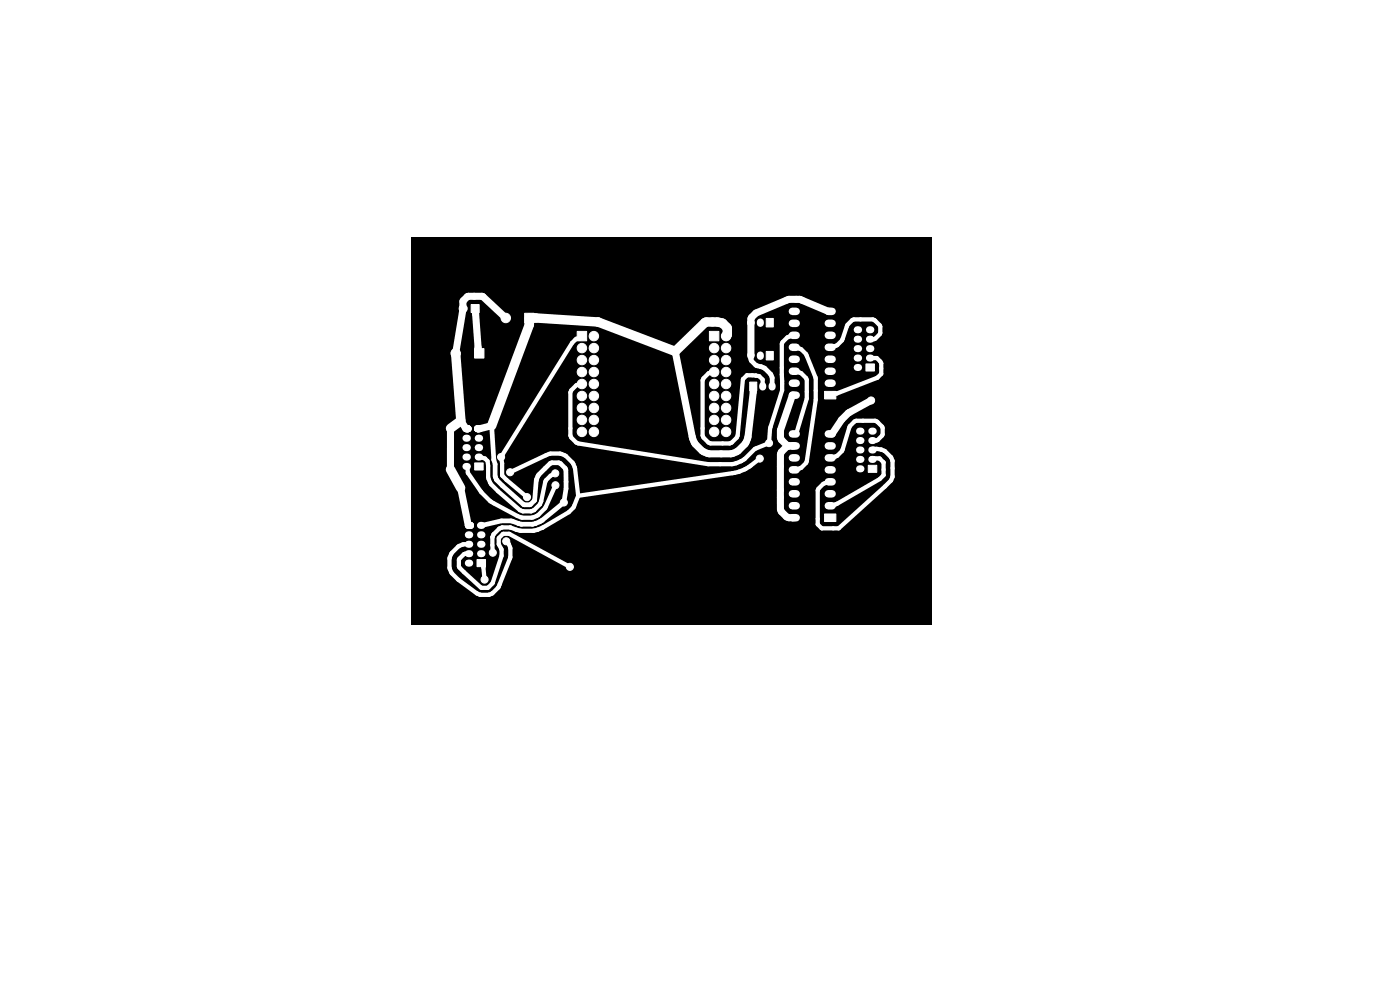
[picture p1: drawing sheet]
<svg xmlns="http://www.w3.org/2000/svg" width="297mm" height="210mm" viewBox="0 0 297 210" stroke-linecap="round" stroke-linejoin="round" font-family="sans-serif">
<path d="M87.2 50.4h110.4v82.1h-110.4z" fill="#000"/>
<g fill="#fff" stroke="#fff" stroke-width=".21">
<path d="M100 64.6h1.6v1.7h-1.6z"/>
<path d="M111.3 66.5h2v2h-2z"/>
<path d="M159 81.1h1.5v1.8h-1.5z"/>
<path d="M100.7 98.2h1.8v1.5h-1.8z"/>
<path d="M183.7 77.2h1.8v1.5h-1.8z"/>
<path d="M174.9 109h2.4v1.6h-2.4z"/>
<path d="M162.5 67.6h1.5v1.8h-1.5z"/>
<path d="M184.2 98.7h1.8v1.5h-1.8z"/>
<path d="M100.7 74h2v2h-2z"/>
<path d="M162.5 74.6h1.5v1.8h-1.5z"/>
<path d="M101.2 118.7h1.8v1.5h-1.8z"/>
<path d="M150.5 70.3h2v2h-2z"/>
<path d="M122.4 70.3h2v2h-2z"/>
<path d="M174.9 83h2.4v1.6h-2.4z"/>
<circle cx="98.3" cy="65.5" r=".85"/>
<circle cx="107.3" cy="67.5" r="1"/>
<circle cx="96.7" cy="75" r="1"/>
<circle cx="154" cy="71.3" r="1"/>
<circle cx="151.5" cy="73.8" r="1"/>
<circle cx="126" cy="71.3" r="1"/>
<circle cx="126" cy="73.8" r="1"/>
<circle cx="123.5" cy="73.8" r="1"/>
<circle cx="126" cy="76.4" r="1"/>
<circle cx="123.5" cy="76.4" r="1"/>
<circle cx="126" cy="78.9" r="1"/>
<circle cx="123.5" cy="78.9" r="1"/>
<circle cx="126" cy="81.5" r="1"/>
<circle cx="123.5" cy="81.5" r="1"/>
<circle cx="126" cy="84" r="1"/>
<circle cx="123.5" cy="84" r="1"/>
<circle cx="126" cy="86.5" r="1"/>
<circle cx="123.5" cy="86.5" r="1"/>
<circle cx="126" cy="89.1" r="1"/>
<circle cx="123.5" cy="89.1" r="1"/>
<circle cx="126" cy="91.6" r="1"/>
<circle cx="123.5" cy="91.6" r="1"/>
<circle cx="151.5" cy="91.6" r="1"/>
<circle cx="154" cy="91.6" r="1"/>
<circle cx="151.5" cy="89.1" r="1"/>
<circle cx="154" cy="89.1" r="1"/>
<circle cx="151.5" cy="86.5" r="1"/>
<circle cx="154" cy="86.5" r="1"/>
<circle cx="151.5" cy="84" r="1"/>
<circle cx="154" cy="84" r="1"/>
<circle cx="151.5" cy="81.5" r="1"/>
<circle cx="154" cy="81.5" r="1"/>
<circle cx="154" cy="76.4" r="1"/>
<circle cx="154" cy="73.8" r="1"/>
<circle cx="151.5" cy="78.9" r="1"/>
<circle cx="151.5" cy="76.4" r="1"/>
<circle cx="154" cy="78.9" r="1"/>
<circle cx="184.8" cy="85" r=".75"/>
<circle cx="97.7" cy="103.5" r=".75"/>
<circle cx="119.6" cy="106.6" r=".75"/>
<circle cx="117.8" cy="100.4" r=".75"/>
<circle cx="117.8" cy="102.9" r=".75"/>
<circle cx="104.5" cy="117.2" r=".75"/>
<circle cx="161.2" cy="97.3" r=".75"/>
<circle cx="108.2" cy="100.2" r=".75"/>
<circle cx="106.3" cy="97" r=".75"/>
<circle cx="111.8" cy="105.5" r=".75"/>
<circle cx="107.4" cy="114.8" r=".75"/>
<circle cx="102.8" cy="123" r=".75"/>
<circle cx="120.9" cy="120.2" r=".75"/>
<circle cx="163.1" cy="94" r=".75"/>
</g>
<g fill="none" stroke="#fff" stroke-width="1.5">
<path d="M100.8 65.5l.6 9.2 .3 .3M107.3 67.5l-4.9-4.6h-3.2l-1 1.1 .1 1.5-1.6 9.5M143.2 74.5l3.6 18.2a4.7 4.7 0 0 0 2.1 2.9l1.6 .7h4.6a4.7 4.7 0 0 0 3-2.1l.6-1.5 1.1-9.5v-1.2M161.3 68.3v.3M161.3 75.3v.3M176.1 66h-.4l-6-2.5h-2.4l-6.9 2.9-1.1 1.2v8M181.8 78h.4M181.8 76h.4M181.8 74h.4M181.8 72h.4M181.8 70h.4M184.4 76h.3"/>
<path d="M184.4 74h.3M184.4 72h.3M184.4 70h.3M95.6 90.9v8.7M97.8 89.2l1.1 1.8h.4M98.9 99h.2M98.9 97h.2M98.9 95h.2M98.9 93h.2M101.4 97h.3M101.4 95h.3M101.4 93h.3"/>
<path d="M104.3 90.3l-3 .7M161.8 81.8v.3M163.8 81.8v.3M167.3 94.6h1.2M167.3 94.6l-.4 .2-1.1 1.1-.2 .4v11.8l.2 .4 1.1 1.1 .4 .2h1.2M168.5 83.8h-.4l-2.5 7.5a2.66 2.66 0 0 0 1.7 3.3M182.3 99.5h.3M182.3 97.5h.3M182.3 95.5h.3M182.3 93.5h.3M182.3 91.5h.3M184.8 85l-4.9 2.6-1.4 1.5-2 2.9h-.4"/>
<path d="M184.9 97.5h.3M184.9 95.5h.3M184.9 93.5h.3M184.9 91.5h.3M97.7 103.5l1.6 8h.5M99.3 119.5h.4M99.3 117.5h.4M99.3 115.5h.4M99.3 113.5h.4M102 117.5h.3M102 115.5h.3M102 113.5h.3"/>
<path d="M102 111.5h.3"/>
</g>
<g fill="none" stroke="#fff" stroke-width="1.6">
<path d="M168.1 78.7h.8M168.1 76.2h.8M168.1 73.7h.8M168.1 71.1h.8M168.1 68.6h.8M168.1 66h.8M175.7 78.7h.8M175.7 76.2h.8M175.7 73.7h.8M175.7 71.1h.8M175.7 68.6h.8M175.7 66h.8"/>
<path d="M168.1 99.7h.8M168.1 97.1h.8M168.1 94.6h.8M168.1 92h.8M168.1 81.3h.8M168.1 83.8h.8M175.7 99.7h.8M175.7 97.1h.8M175.7 94.6h.8M175.7 92h.8M175.7 81.3h.8M168.1 107.3h.8"/>
<path d="M168.1 104.7h.8M168.1 102.2h.8M168.1 109.8h.8M175.7 107.3h.8M175.7 104.7h.8M175.7 102.2h.8"/>
</g>
<path d="M159.3 75.5v.8a2.47 2.47 0 0 0 2.3 1.5l.6 .3 1.3 1.4 .3 .7v1.8M104.3 90.3l.5 7.2 .2 1v2.5l.4 .8 5.8 5.3h1.2l1-.9 .4-4.2a4.1 4.1 0 0 1 1.8-2.6l1.1-1.1 .4-.1h1.4l.4 .1 1 1a21.3 21.3 0 0 1-.3 7.3l-5.1 4.1-1.5 .5h-2.4l-.6-.1a5.8 5.8 0 0 0-3.6-.6l-4.6 1" fill="none" stroke="#fff" stroke-width="1"/>
<path d="M96.7 75l1.1 14.2-2.2 1.7M154 71.3l.3-.4v-1.2a2.24 2.24 0 0 0-2.1-1.4l-2.6 .1-6.4 6.1-16.4-6.2-14.5-.8v1.4l-8 21.4M95.6 99.6l2.1 3.9" fill="none" stroke="#fff" stroke-width="2"/>
<g fill="none" stroke="#fff" stroke-width=".9">
<path d="M123.5 71.3l-.6 .6h-.6l-.9 .9-15.1 24.2 .2 1.3 .1 2.6 5.2 4.6M151.5 78.9l-1.2 .3-1.1 1.1-.2 .4v11.7l.2 .4 1.1 1.1 .4 .2h4.1l.4-.2 1.1-1.1 .2-.4 1.1-11.9 .9-.9 1.8 .1M160.3 79.7h.1M160.4 79.7l.7 .1 .7 .7v1.5M168.5 73.7a3.2 3.2 0 0 1 2.7 1.8l1.9 4.8v4.5l-1.9 13.1a2.93 2.93 0 0 1-2.7 1.8M168.5 71.1a3.2 3.2 0 0 0-2.6 1.8v9.9l-2.5 8.2-.3 3a8.4 8.4 0 0 0-5.3 3.5l-1.6 .7-.9 .3h-5l-27.6-4.4-.4-.2-1.1-1.1-.2-.4v-9.2l.2-.4 1.1-1.1 1.2-.2M168.5 78.7a3.2 3.2 0 0 1 2.7 1.9v4l-2.3 7.4h-.4M184.3 72l1.4-.2 .9-.9 .2-1.6a3.5 3.5 0 0 0-1.6-1.5h-4.1l-.3 .1a6.6 6.6 0 0 0-2.2 4.3 3.3 3.3 0 0 1-2.5 1.5M184.3 76h1.7l.9 1v2.3l-.8 .8-8.6 3.4h-.6l-.8 .3M99 99h.3M99.1 99l.2 1.3a22.8 22.8 0 0 0 4.6 5.9l5.8 3.2a4.6 4.6 0 0 0 4.2 0l1.7-1.6 2.2-4.9M101.3 97l1.6 .3 .5 .5 .2 1a5 5 0 0 0 2.1 5.4l4.6 4 .7 .3 1.7-.1 .6-.2 1.3-1.3 1.2-5 1-1 1-.5"/>
<path d="M161.2 97.3l-3 2.2-2.3 .8-33.2 4.9M184.8 95.3v.2l.3-.3a3.9 3.9 0 0 1 3.9 1.8l.3 .8v3.3l-.3 .9-11 10.1h-3.6l-.9-.8v-7.3a2.93 2.93 0 0 1 2.6-1.8M184.8 97.3v.2l.3-.3 1.5 .1 .8 .8v2.7l-.8 .8-9 5.2-1.1 .5h-.4M184.8 93.5l1.4-.2 .9-.9 .1-1.6a3.5 3.5 0 0 0-1.5-1.5h-4.1l-.3 .1-1 1-1.5 4.9a2.93 2.93 0 0 1-2.7 1.8M99.8 117.5l-1.4 .1-.9 .9-.1 1.6 1 1.2 3.8 3.4h1.2l1.1-.9 1.9-5.9a3.1 3.1 0 0 0-.6-2.5l.1-1.3 .9-.9h1.2l12.9 7M102.1 119.5h-.3l.7 .3 .3 3.2M107.4 114.8l.4 .5a3.7 3.7 0 0 1 .5 2.9l-2.5 6.3-1.4 1.4-.7 .3h-1.9l-.7-.3-3.9-2.9a4.1 4.1 0 0 1-1.8-4.9 4.1 4.1 0 0 1 4.4-2.6M108.2 100.2l7.6-3.6a4.4 4.4 0 0 1 4 0 4.4 4.4 0 0 1 2.1 2.5l.8 6.1M122.7 105.2l-1 2.4-1 1.1-5.5 3.2-2.1 .7h-2.6l-.9-.2a4.6 4.6 0 0 0-3-.5l-.7 .3-1.2 1.1-.2 .6v3.3"/>
</g>
</svg>
